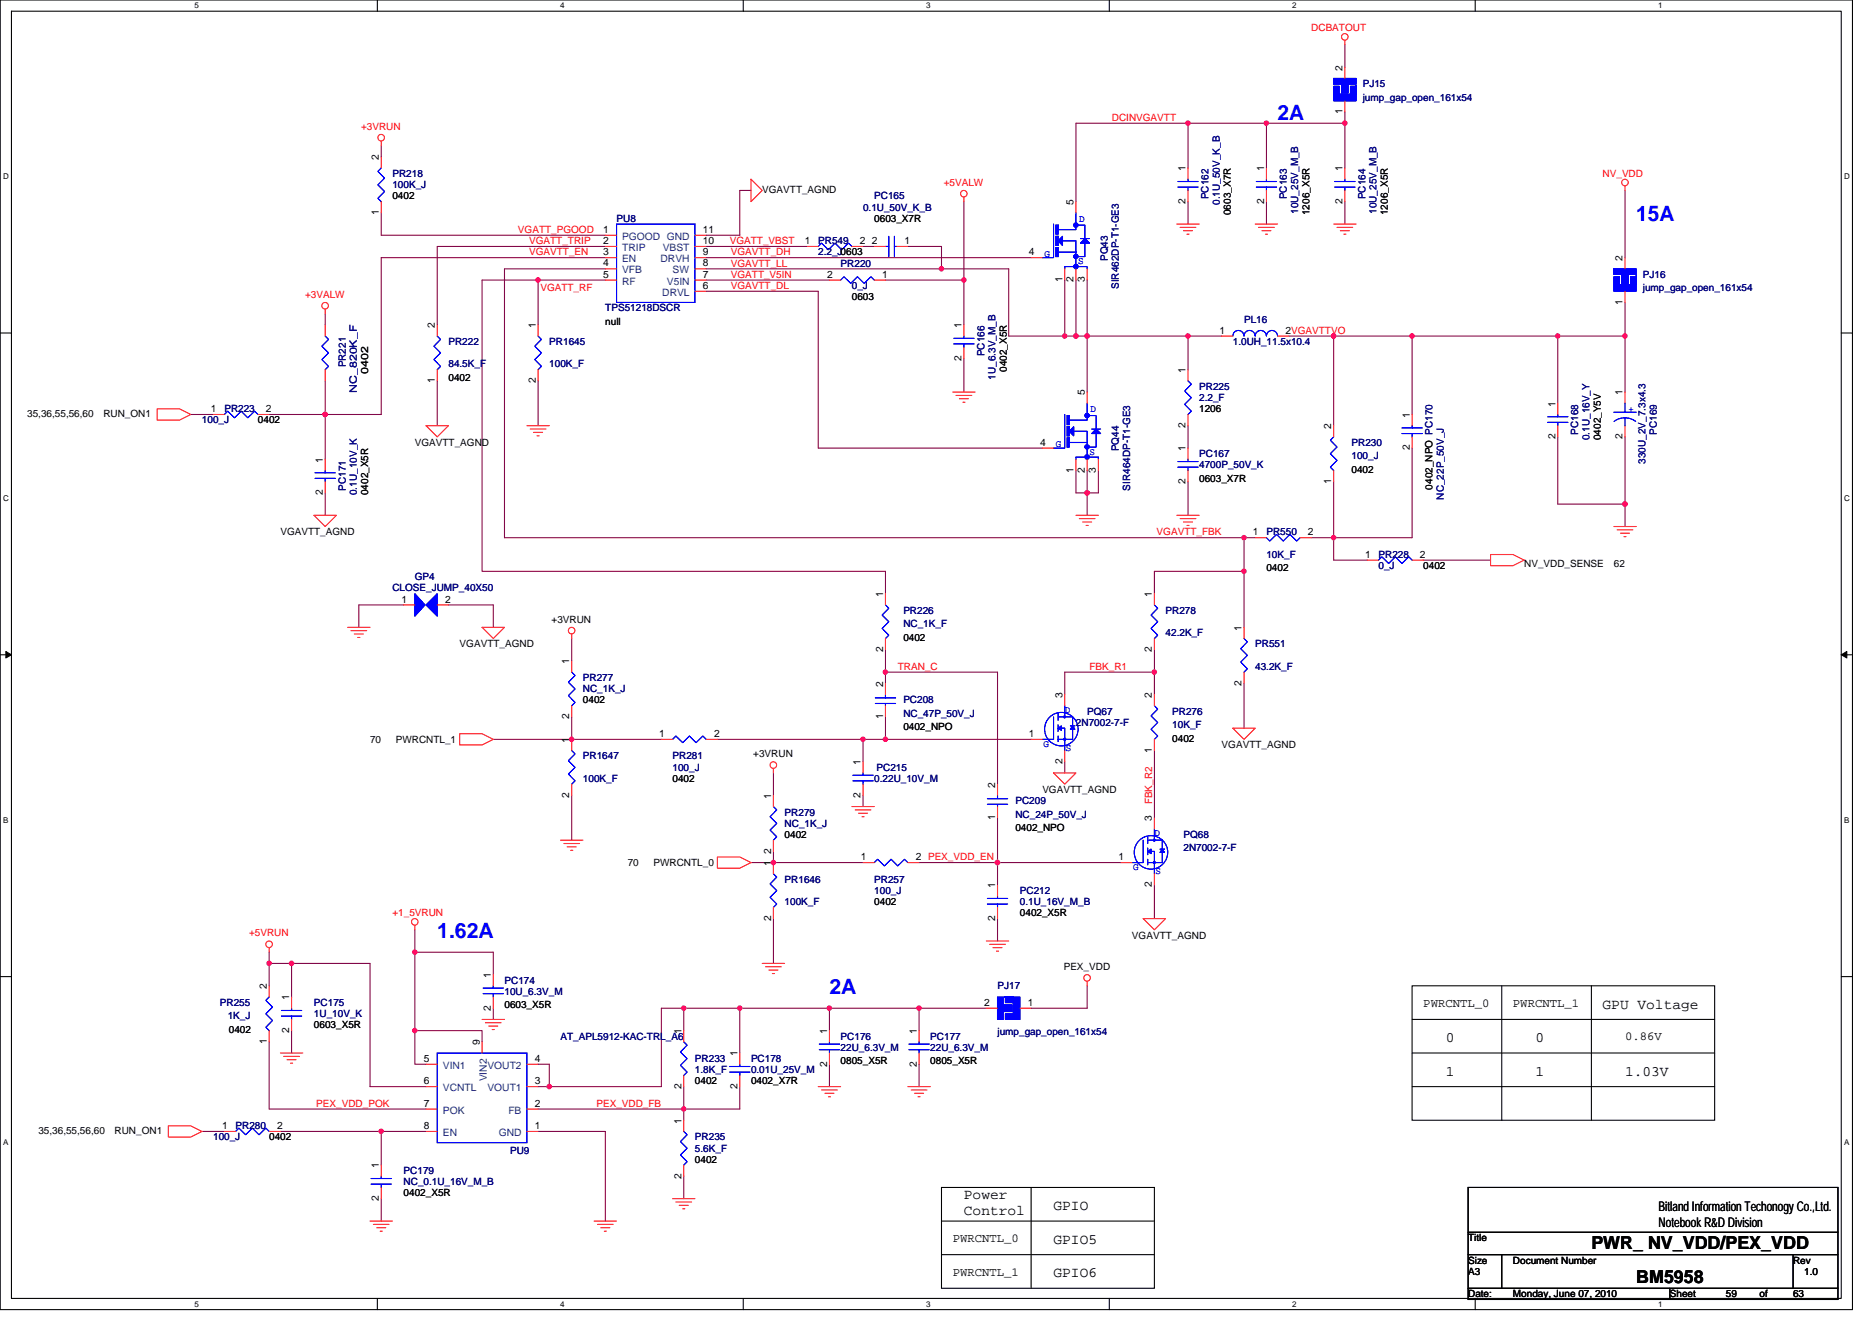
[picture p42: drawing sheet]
<svg xmlns="http://www.w3.org/2000/svg" width="297mm" height="210mm" viewBox="0 0 297 210" stroke-linecap="round" stroke-linejoin="round" font-family="sans-serif">
<defs><g id="words">
<g font-size="3.4" fill="#00f">
<text x="202.7" y="19.1">2A</text>
<text x="259.6" y="35.1">15A</text>
<text x="69.4" y="148.9">1.62A</text>
<text x="131.6" y="157.8">2A</text>
</g>
<g font-size="2.8">
<text x="252.5" y="198.2">PWR_ NV_VDD/PEX_VDD</text>
<text x="259.6" y="203.6">BM5958</text>
</g>
<g font-size="2.3">
<text x="254.3" y="160.1">GPU Voltage</text>
<text x="229.4" y="165.4">0</text>
<text x="243.6" y="165.4">0</text>
<text x="229.4" y="170.8">1</text>
<text x="243.6" y="170.8">1</text>
<text x="257.8" y="170.8">1.03V</text>
<text x="152.9" y="190.3">Power</text>
<text x="152.9" y="192.8">Control</text>
<text x="167.2" y="197.4">GPIO5</text>
<text x="167.2" y="192.1">GPIO</text>
<text x="167.2" y="202.8">GPIO6</text>
</g>
<g font-size="2.1">
<text x="263.2" y="192.2">Bitland Information Techonogy Co.,Ltd.</text>
<text x="263.2" y="194.7">Notebook R&amp;D Division</text>
</g>
<g font-size="1.9">
<text x="225.8" y="159.8">PWRCNTL_0</text>
<text x="240.1" y="159.8">PWRCNTL_1</text>
<text x="257.8" y="165.1">0.86V</text>
<text x="151.2" y="197.1">PWRCNTL_0</text>
<text x="151.2" y="202.5">PWRCNTL_1</text>
</g>
<g font-size="1.6" fill="#f00">
<text x="208.1" y="5">DCBATOUT</text>
<text x="57.3" y="20.6">+3VRUN</text>
<text x="176.4" y="19.2">DCINVGAVTT</text>
<text x="149.8" y="29.5">+5VALW</text>
<text x="254.3" y="28.1">NV_VDD</text>
<text x="82.2" y="37">VGATT_PGOOD</text>
<text x="84" y="40.5">VGAVTT_EN</text>
<text x="84" y="38.8">VGATT_TRIP</text>
<text x="115.8" y="38.8">VGATT_VBST</text>
<text x="116" y="40.5">VGAVTT_DH</text>
<text x="48.4" y="47.3">+3VALW</text>
<text x="85.7" y="46.2">VGATT_RF</text>
<text x="116" y="45.9">VGAVTT_DL</text>
<text x="116" y="42.3">VGAVTT_LL</text>
<text x="116" y="44.1">VGATT_V5IN</text>
<text x="183.5" y="85">VGAVTT_FBK</text>
<text x="142.5" y="106.3">TRAN_C</text>
<text x="172.9" y="106.3">FBK_R1</text>
<text x="182.8" y="127.7" transform="rotate(-90 182.8 127.7)">FBK_R2</text>
<text x="39.5" y="148.6">+5VRUN</text>
<text x="62.3" y="145.4">+1_5VRUN</text>
<text x="50.2" y="175.7">PEX_VDD_POK</text>
<text x="94.6" y="175.7">PEX_VDD_FB</text>
</g>
<g font-size="1.6">
<text x="213" y="11.2" transform="rotate(-90 213 11.2)">2</text>
<text x="213" y="18.2" transform="rotate(-90 213 18.2)">1</text>
<text x="60.1" y="25.4" transform="rotate(-90 60.1 25.4)">2</text>
<text x="188.1" y="27.2" transform="rotate(-90 188.1 27.2)">1</text>
<text x="200.6" y="27.2" transform="rotate(-90 200.6 27.2)">1</text>
<text x="213" y="27.2" transform="rotate(-90 213 27.2)">1</text>
<text x="60.1" y="34.2" transform="rotate(-90 60.1 34.2)">1</text>
<text x="62.3" y="31.6">0402</text>
<text x="120.9" y="30.6">VGAVTT_AGND</text>
<text x="138.7" y="35.2">0603_X7R</text>
<text x="170.3" y="32.5" transform="rotate(-90 170.3 32.5)">5</text>
<text x="188.1" y="32.4" transform="rotate(-90 188.1 32.4)">2</text>
<text x="195.3" y="34.1" transform="rotate(-90 195.3 34.1)">0603_X7R</text>
<text x="200.6" y="32.4" transform="rotate(-90 200.6 32.4)">2</text>
<text x="207.8" y="34.1" transform="rotate(-90 207.8 34.1)">1206_X5R</text>
<text x="213" y="32.4" transform="rotate(-90 213 32.4)">2</text>
<text x="220.2" y="34.1" transform="rotate(-90 220.2 34.1)">1206_X5R</text>
<text x="95.7" y="37">1</text>
<text x="95.7" y="38.7">2</text>
<text x="95.7" y="40.5">3</text>
<text x="111.5" y="40.5">9</text>
<text x="111.5" y="37">11</text>
<text x="111.5" y="38.7">10</text>
<text x="127.7" y="38.7">1</text>
<text x="136.4" y="38.7">2</text>
<text x="138.4" y="38.7">2</text>
<text x="143.5" y="38.7">1</text>
<text x="163.3" y="40.5">4</text>
<text x="257.5" y="41.4" transform="rotate(-90 257.5 41.4)">2</text>
<text x="95.7" y="42.3">4</text>
<text x="95.7" y="44.1">5</text>
<text x="111.5" y="44.1">7</text>
<text x="111.5" y="42.3">8</text>
<text x="111.5" y="45.8">6</text>
<text x="131.3" y="44.1">2</text>
<text x="135.2" y="47.6">0603</text>
<text x="140" y="44.1">1</text>
<text x="168.6" y="44.8" transform="rotate(-90 168.6 44.8)">1</text>
<text x="170.3" y="44.8" transform="rotate(-90 170.3 44.8)">2</text>
<text x="172.1" y="44.8" transform="rotate(-90 172.1 44.8)">3</text>
<text x="69" y="52.1" transform="rotate(-90 69 52.1)">2</text>
<text x="85" y="52.1" transform="rotate(-90 85 52.1)">1</text>
<text x="96.1" y="51.6">null</text>
<text x="152.6" y="52.1" transform="rotate(-90 152.6 52.1)">1</text>
<text x="193.5" y="53">1</text>
<text x="204" y="53">2VGAVTTVO</text>
<text x="257.5" y="48.4" transform="rotate(-90 257.5 48.4)">1</text>
<text x="58.4" y="59.4" transform="rotate(-90 58.4 59.4)">0402</text>
<text x="152.6" y="57.3" transform="rotate(-90 152.6 57.3)">2</text>
<text x="159.8" y="59" transform="rotate(-90 159.8 59)">0402_X5R</text>
<text x="188.1" y="59.2" transform="rotate(-90 188.1 59.2)">1</text>
<text x="33.5" y="65.4">1</text>
<text x="42.2" y="65.4">2</text>
<text x="69" y="60.8" transform="rotate(-90 69 60.8)">1</text>
<text x="71.2" y="60.5">0402</text>
<text x="85" y="60.8" transform="rotate(-90 85 60.8)">2</text>
<text x="172.1" y="62.8" transform="rotate(-90 172.1 62.8)">5</text>
<text x="190.3" y="65.4">1206</text>
<text x="246.8" y="64.5" transform="rotate(-90 246.8 64.5)">1</text>
<text x="257.5" y="62.8" transform="rotate(-90 257.5 62.8)">1</text>
<text x="4.3" y="66.1">35,36,55,56,60</text>
<text x="16.4" y="66.1">RUN_ON1</text>
<text x="40.9" y="67.2">0402</text>
<text x="65.8" y="70.8">VGAVTT_AGND</text>
<text x="165" y="70.7">4</text>
<text x="188.1" y="71.6" transform="rotate(-90 188.1 71.6)">1</text>
<text x="188.1" y="67.9" transform="rotate(-90 188.1 67.9)">2</text>
<text x="211.2" y="68.1" transform="rotate(-90 211.2 68.1)">2</text>
<text x="223.7" y="71.5" transform="rotate(-90 223.7 71.5)">2</text>
<text x="223.7" y="66.3" transform="rotate(-90 223.7 66.3)">1</text>
<text x="246.8" y="69.7" transform="rotate(-90 246.8 69.7)">2</text>
<text x="254" y="69.9" transform="rotate(-90 254 69.9)">0402_Y5V</text>
<text x="257.5" y="69.7" transform="rotate(-90 257.5 69.7)">2</text>
<text x="51.2" y="73.4" transform="rotate(-90 51.2 73.4)">1</text>
<text x="170.3" y="75.1" transform="rotate(-90 170.3 75.1)">1</text>
<text x="172.1" y="75.1" transform="rotate(-90 172.1 75.1)">2</text>
<text x="173.9" y="75.1" transform="rotate(-90 173.9 75.1)">3</text>
<text x="188.1" y="76.8" transform="rotate(-90 188.1 76.8)">2</text>
<text x="190.3" y="76.5">0603_X7R</text>
<text x="211.2" y="76.8" transform="rotate(-90 211.2 76.8)">1</text>
<text x="214.5" y="75">0402</text>
<text x="227.3" y="77.7" transform="rotate(-90 227.3 77.7)">0402_NPO PC170</text>
<text x="51.2" y="78.6" transform="rotate(-90 51.2 78.6)">2</text>
<text x="58.4" y="78.6" transform="rotate(-90 58.4 78.6)">0402_X5R</text>
<text x="44.5" y="85">VGAVTT_AGND</text>
<text x="198.8" y="85">1</text>
<text x="207.5" y="85">2</text>
<text x="216.6" y="88.5">1</text>
<text x="225.3" y="88.5">2</text>
<text x="241.8" y="90">NV_VDD_SENSE</text>
<text x="256.1" y="90">62</text>
<text x="63.7" y="95.6">1</text>
<text x="70.6" y="95.6">2</text>
<text x="140.1" y="94.8" transform="rotate(-90 140.1 94.8)">1</text>
<text x="182.8" y="94.8" transform="rotate(-90 182.8 94.8)">1</text>
<text x="201" y="90.7">0402</text>
<text x="225.8" y="90.3">0402</text>
<text x="87.5" y="98.8">+3VRUN</text>
<text x="143.3" y="101.7">0402</text>
<text x="197" y="100.1" transform="rotate(-90 197 100.1)">1</text>
<text x="72.9" y="102.8">VGAVTT_AGND</text>
<text x="90.3" y="105.4" transform="rotate(-90 90.3 105.4)">1</text>
<text x="140.1" y="103.5" transform="rotate(-90 140.1 103.5)">2</text>
<text x="182.8" y="103.5" transform="rotate(-90 182.8 103.5)">2</text>
<text x="92.5" y="111.7">0402</text>
<text x="140.1" y="109" transform="rotate(-90 140.1 109)">2</text>
<text x="168.6" y="110.8" transform="rotate(-90 168.6 110.8)">3</text>
<text x="182.8" y="110.8" transform="rotate(-90 182.8 110.8)">2</text>
<text x="197" y="108.8" transform="rotate(-90 197 108.8)">2</text>
<text x="58.7" y="117.9">70</text>
<text x="62.8" y="117.9">PWRCNTL_1</text>
<text x="90.3" y="117.9" transform="rotate(-90 90.3 117.9)">1</text>
<text x="90.3" y="114.2" transform="rotate(-90 90.3 114.2)">2</text>
<text x="104.6" y="117">1</text>
<text x="113.3" y="117">2</text>
<text x="140.1" y="114.2" transform="rotate(-90 140.1 114.2)">1</text>
<text x="143.3" y="115.9">0402_NPO</text>
<text x="163.3" y="117">1</text>
<text x="182.8" y="119.5" transform="rotate(-90 182.8 119.5)">1</text>
<text x="186" y="117.7">0402</text>
<text x="193.8" y="118.8">VGAVTT_AGND</text>
<text x="106.7" y="124.1">0402</text>
<text x="119.5" y="120.2">+3VRUN</text>
<text x="136.6" y="121.4" transform="rotate(-90 136.6 121.4)">1</text>
<text x="157.9" y="125" transform="rotate(-90 157.9 125)">2</text>
<text x="165.4" y="125.9">VGAVTT_AGND</text>
<text x="168.6" y="121.3" transform="rotate(-90 168.6 121.3)">2</text>
<text x="90.3" y="126.6" transform="rotate(-90 90.3 126.6)">2</text>
<text x="122.3" y="126.8" transform="rotate(-90 122.3 126.8)">1</text>
<text x="136.6" y="126.6" transform="rotate(-90 136.6 126.6)">2</text>
<text x="157.9" y="130.2" transform="rotate(-90 157.9 130.2)">1</text>
<text x="161.1" y="131.9">0402_NPO</text>
<text x="182.8" y="130.3" transform="rotate(-90 182.8 130.3)">3</text>
<text x="99.6" y="137.4">70</text>
<text x="103.7" y="137.4">PWRCNTL_0</text>
<text x="122.3" y="137.4" transform="rotate(-90 122.3 137.4)">1</text>
<text x="122.3" y="135.5" transform="rotate(-90 122.3 135.5)">2</text>
<text x="124.5" y="133">0402</text>
<text x="136.6" y="136.5">1</text>
<text x="145.3" y="136.5">2 PEX_VDD_EN</text>
<text x="177.5" y="136.5">1</text>
<text x="138.7" y="143.7">0402</text>
<text x="157.9" y="141" transform="rotate(-90 157.9 141)">1</text>
<text x="182.8" y="140.8" transform="rotate(-90 182.8 140.8)">2</text>
<text x="122.3" y="146.2" transform="rotate(-90 122.3 146.2)">2</text>
<text x="157.9" y="146.2" transform="rotate(-90 157.9 146.2)">2</text>
<text x="161.8" y="145.4">0402_X5R</text>
<text x="179.6" y="149">VGAVTT_AGND</text>
<text x="77.9" y="155.2" transform="rotate(-90 77.9 155.2)">1</text>
<text x="168.8" y="154">PEX_VDD</text>
<text x="42.3" y="157" transform="rotate(-90 42.3 157)">2</text>
<text x="45.9" y="158.8" transform="rotate(-90 45.9 158.8)">1</text>
<text x="77.9" y="160.4" transform="rotate(-90 77.9 160.4)">2</text>
<text x="80" y="160">0603_X5R</text>
<text x="156.1" y="159.6">2</text>
<text x="163.1" y="159.6">1</text>
<text x="36.3" y="163.9">0402</text>
<text x="42.3" y="165.7" transform="rotate(-90 42.3 165.7)">1</text>
<text x="45.9" y="164" transform="rotate(-90 45.9 164)">2</text>
<text x="49.8" y="163.2">0603_X5R</text>
<text x="76.1" y="165.9" transform="rotate(-90 76.1 165.9)">9</text>
<text x="108.1" y="164.1" transform="rotate(-90 108.1 164.1)">1</text>
<text x="117" y="167.7" transform="rotate(-90 117 167.7)">1</text>
<text x="131.2" y="164.1" transform="rotate(-90 131.2 164.1)">1</text>
<text x="145.5" y="164.1" transform="rotate(-90 145.5 164.1)">1</text>
<text x="67.2" y="168.5">5</text>
<text x="67.2" y="172.1">6</text>
<text x="84.9" y="172.1">3</text>
<text x="84.9" y="168.5">4</text>
<text x="108.1" y="172.8" transform="rotate(-90 108.1 172.8)">2</text>
<text x="110.3" y="172.1">0402</text>
<text x="117" y="172.8" transform="rotate(-90 117 172.8)">2</text>
<text x="119.2" y="172.1">0402_X7R</text>
<text x="131.2" y="169.3" transform="rotate(-90 131.2 169.3)">2</text>
<text x="133.4" y="168.9">0805_X5R</text>
<text x="145.5" y="169.3" transform="rotate(-90 145.5 169.3)">2</text>
<text x="147.6" y="168.9">0805_X5R</text>
<text x="6.1" y="179.9">35,36,55,56,60</text>
<text x="18.2" y="179.9">RUN_ON1</text>
<text x="35.2" y="179.2">1</text>
<text x="44" y="179.2">2</text>
<text x="67.2" y="175.6">7</text>
<text x="67.2" y="179.2">8</text>
<text x="84.9" y="179.2">1</text>
<text x="84.9" y="175.6">2</text>
<text x="108.1" y="178.3" transform="rotate(-90 108.1 178.3)">1</text>
<text x="42.7" y="181">0402</text>
<text x="60.1" y="185.4" transform="rotate(-90 60.1 185.4)">1</text>
<text x="110.3" y="184.6">0402</text>
<text x="60.1" y="190.6" transform="rotate(-90 60.1 190.6)">2</text>
<text x="64" y="189.9">0402_X5R</text>
<text x="108.1" y="187.1" transform="rotate(-90 108.1 187.1)">2</text>
<text x="233" y="197">Title</text>
<text x="233" y="202.3">A3</text>
<text x="233" y="200.6">Size</text>
<text x="240.1" y="200.6">Document Number</text>
<text x="284.5" y="200.6">Rev</text>
<text x="286.3" y="202.3">1.0</text>
<text x="233" y="205.9">Date:</text>
<text x="240.1" y="205.9">Monday, June 07, 2010</text>
<text x="265" y="205.9">Sheet</text>
<text x="273.9" y="205.9">59</text>
<text x="279.2" y="205.9">of</text>
<text x="284.5" y="205.9">63</text>
</g>
<g font-size="1.6" fill="#000080">
<text x="216.2" y="13.9">PJ15</text>
<text x="216.2" y="16">jump_gap_open_161x54</text>
<text x="62.3" y="28.1">PR218</text>
<text x="62.3" y="29.9">100K_J</text>
<text x="97.8" y="35.2">PU8</text>
<text x="136.9" y="33.4">0.1U_50V_K_B</text>
<text x="138.7" y="31.6">PC165</text>
<text x="191.8" y="31.6" transform="rotate(-90 191.8 31.6)">PC162</text>
<text x="193.5" y="32.5" transform="rotate(-90 193.5 32.5)">0.1U_50V_K_B</text>
<text x="204.2" y="31.6" transform="rotate(-90 204.2 31.6)">PC163</text>
<text x="206" y="34" transform="rotate(-90 206 34)">10U_25V_M_B</text>
<text x="216.7" y="31.6" transform="rotate(-90 216.7 31.6)">PC164</text>
<text x="218.4" y="34" transform="rotate(-90 218.4 34)">10U_25V_M_B</text>
<text x="129.8" y="38.8">PR549</text>
<text x="129.8" y="40.5">2.2_J0603</text>
<text x="175.8" y="41.4" transform="rotate(-90 175.8 41.4)">PQ43</text>
<text x="133.4" y="42.3">PR220</text>
<text x="135.2" y="45.9">0_J</text>
<text x="177.5" y="45.9" transform="rotate(-90 177.5 45.9)">SIR462DP-T1-GE3</text>
<text x="260.7" y="44.1">PJ16</text>
<text x="260.7" y="46.2">jump_gap_open_161x54</text>
<text x="96.1" y="49.4">TPS51218DSCR</text>
<text x="197.4" y="51.2">PL16</text>
<text x="54.9" y="58.3" transform="rotate(-90 54.9 58.3)">PR221</text>
<text x="71.2" y="54.8">PR222</text>
<text x="71.2" y="58.3">84.5K_F</text>
<text x="87.2" y="54.8">PR1645</text>
<text x="87.2" y="58.3">100K_F</text>
<text x="156.2" y="56.5" transform="rotate(-90 156.2 56.5)">PC166</text>
<text x="195.6" y="54.8">1.0UH_11.5x10.4</text>
<text x="35.6" y="65.4">PR223</text>
<text x="56.6" y="62.4" transform="rotate(-90 56.6 62.4)">NC_820K_F</text>
<text x="158" y="60.3" transform="rotate(-90 158 60.3)">1U_6.3V_M_B</text>
<text x="190.3" y="61.9">PR225</text>
<text x="190.3" y="63.6">2.2_F</text>
<text x="32" y="67.2">100_J</text>
<text x="177.5" y="71.6" transform="rotate(-90 177.5 71.6)">PQ44</text>
<text x="214.5" y="70.8">PR230</text>
<text x="250.4" y="69" transform="rotate(-90 250.4 69)">PC168</text>
<text x="252.2" y="69.9" transform="rotate(-90 252.2 69.9)">0.1U_16V_Y</text>
<text x="262.9" y="69" transform="rotate(-90 262.9 69)">PC169</text>
<text x="54.9" y="77.9" transform="rotate(-90 54.9 77.9)">PC171</text>
<text x="179.3" y="77.9" transform="rotate(-90 179.3 77.9)">SIR464DP-T1-GE3</text>
<text x="190.3" y="72.5">PC167</text>
<text x="190.3" y="74.3">4700P_50V_K</text>
<text x="214.5" y="72.9">100_J</text>
<text x="261.1" y="73.6" transform="rotate(-90 261.1 73.6)">330U_2V_7.3x4.3</text>
<text x="56.6" y="78.6" transform="rotate(-90 56.6 78.6)">0.1U_10V_K</text>
<text x="229.1" y="79.3" transform="rotate(-90 229.1 79.3)">NC_22P_50V_J</text>
<text x="201" y="85">PR550</text>
<text x="201" y="88.5">10K_F</text>
<text x="218.7" y="88.5">PR228</text>
<text x="62.3" y="93.9">CLOSE_JUMP_40X50</text>
<text x="65.8" y="92.1">GP4</text>
<text x="218.7" y="90.3">0_J</text>
<text x="143.3" y="97.4">PR226</text>
<text x="143.3" y="99.6">NC_1K_F</text>
<text x="185" y="97.4">PR278</text>
<text x="185" y="101">42.2K_F</text>
<text x="199.2" y="102.8">PR551</text>
<text x="199.2" y="106.3">43.2K_F</text>
<text x="92.5" y="108.1">PR277</text>
<text x="92.5" y="109.9">NC_1K_J</text>
<text x="143.3" y="111.7">PC208</text>
<text x="143.3" y="113.8">NC_47P_50V_J</text>
<text x="172.5" y="113.4">PQ67</text>
<text x="186" y="113.4">PR276</text>
<text x="170.7" y="115.2">2N7002-7-F</text>
<text x="186" y="115.6">10K_F</text>
<text x="92.5" y="120.5">PR1647</text>
<text x="92.5" y="124.1">100K_F</text>
<text x="106.7" y="120.5">PR281</text>
<text x="106.7" y="122.3">100_J</text>
<text x="138.7" y="124.1">0.22U_10V_M</text>
<text x="139.1" y="122.3">PC215</text>
<text x="124.5" y="129.4">PR279</text>
<text x="124.5" y="131.2">NC_1K_J</text>
<text x="161.1" y="127.7">PC209</text>
<text x="161.1" y="129.8">NC_24P_50V_J</text>
<text x="187.8" y="133">PQ68</text>
<text x="187.8" y="135.1">2N7002-7-F</text>
<text x="124.5" y="140.1">PR1646</text>
<text x="124.5" y="143.7">100K_F</text>
<text x="138.7" y="140.1">PR257</text>
<text x="138.7" y="141.9">100_J</text>
<text x="161.8" y="141.9">PC212</text>
<text x="161.8" y="143.7">0.1U_16V_M_B</text>
<text x="34.9" y="159.7">PR255</text>
<text x="36.1" y="161.8">1K_J</text>
<text x="49.8" y="159.7">PC175</text>
<text x="49.8" y="161.4">1U_10V_K</text>
<text x="80" y="156.1">PC174</text>
<text x="80" y="157.9">10U_6.3V_M</text>
<text x="158.3" y="157">PJ17</text>
<text x="88.9" y="165">AT_APL5912-KAC-TRL_A6</text>
<text x="133.4" y="165">PC176</text>
<text x="133.4" y="166.8">22U_6.3V_M</text>
<text x="147.6" y="165">PC177</text>
<text x="147.6" y="166.8">22U_6.3V_M</text>
<text x="158.3" y="164.3">jump_gap_open_161x54</text>
<text x="110.3" y="168.6">PR233</text>
<text x="110.3" y="170.3">1.8K_F</text>
<text x="119.2" y="168.6">PC178</text>
<text x="119.2" y="170.3">0.01U_25V_M</text>
<text x="37.4" y="179.2">PR280</text>
<text x="33.8" y="181">100_J</text>
<text x="80.9" y="183.1">PU9</text>
<text x="110.3" y="181">PR235</text>
<text x="110.3" y="182.8">5.6K_F</text>
<text x="64" y="186.3">PC179</text>
<text x="64" y="188.1">NC_0.1U_16V_M_B</text>
</g>
<g font-size="1.6" fill="#00f">
<text x="171.3" y="35.2">D</text>
<text x="165.8" y="40.7">G</text>
<text x="171.1" y="42">S</text>
<text x="173" y="65.4">D</text>
<text x="258.4" y="65.4">+</text>
<text x="167.5" y="71">G</text>
<text x="172.9" y="72.2">S</text>
<text x="168.9" y="113.1">D</text>
<text x="165.6" y="118.6">G</text>
<text x="169.1" y="119.1">S</text>
<text x="183.2" y="132.7">D</text>
<text x="179.8" y="138.2">G</text>
<text x="183.3" y="138.7">S</text>
</g>
<g font-size="1.6" fill="#004080">
<text x="98.7" y="38.1">PGOOD GND</text>
<text x="98.7" y="39.8">TRIP</text>
<text x="98.7" y="41.6">EN</text>
<text x="104.8" y="41.6">DRVH</text>
<text x="105.2" y="39.8">VBST</text>
<text x="98.7" y="43.4">VFB</text>
<text x="98.7" y="45.2">RF</text>
<text x="105.1" y="46.9">DRVL</text>
<text x="105.8" y="45.2">V5IN</text>
<text x="106.7" y="43.4">SW</text>
<text x="70.3" y="169.6">VIN1</text>
<text x="70.3" y="173.2">VCNTL</text>
<text x="77.2" y="171.6" transform="rotate(-90 77.2 171.6)">VIN2</text>
<text x="77.3" y="173.2">VOUT1</text>
<text x="77.3" y="169.6">VOUT2</text>
<text x="70.3" y="176.7">POK</text>
<text x="80.7" y="176.7">FB</text>
<text x="70.3" y="180.3">EN</text>
<text x="79.1" y="180.3">GND</text>
</g>
<g font-size="1.3">
<text x="30.8" y="1.3">5</text>
<text x="88.9" y="1.3">4</text>
<text x="147" y="1.3">3</text>
<text x="205" y="1.3">2</text>
<text x="263.1" y="1.3">1</text>
<text x=".5" y="28.4">D</text>
<text x="292.6" y="28.4">D</text>
<text x=".5" y="79.5">C</text>
<text x="292.6" y="79.5">C</text>
<text x=".5" y="130.6">B</text>
<text x="292.6" y="130.6">B</text>
<text x=".5" y="181.7">A</text>
<text x="292.6" y="181.7">A</text>
<text x="30.8" y="207.4">5</text>
<text x="88.9" y="207.4">4</text>
<text x="147" y="207.4">3</text>
<text x="205" y="207.4">2</text>
<text x="263.1" y="207.4">1</text>
</g>
</g></defs>
<path d="M0 0h293.9v207.9h-293.9zM1.8 1.8h290.4v204.3h-290.4z" fill="none" stroke="#000" stroke-width=".17"/>
<g fill="#fff">
<path d="M30.8 .2h.7v1.4h-.7z"/>
<path d="M30.8 206.3h.7v1.4h-.7z"/>
</g>
<path d="M59.9 0v1.8M59.9 206.1v1.8" fill="none" stroke="#000" stroke-width=".17"/>
<g fill="#fff">
<path d="M88.9 .2h.7v1.4h-.7z"/>
<path d="M88.9 206.3h.7v1.4h-.7z"/>
</g>
<path d="M117.9 0v1.8M117.9 206.1v1.8" fill="none" stroke="#000" stroke-width=".17"/>
<g fill="#fff">
<path d="M147 .2h.7v1.4h-.7z"/>
<path d="M147 206.3h.7v1.4h-.7z"/>
</g>
<path d="M176 0v1.8M176 206.1v1.8" fill="none" stroke="#000" stroke-width=".17"/>
<g fill="#fff">
<path d="M205 .2h.7v1.4h-.7z"/>
<path d="M205 206.3h.7v1.4h-.7z"/>
</g>
<path d="M234.1 0v1.8M234.1 206.1v1.8" fill="none" stroke="#000" stroke-width=".17"/>
<g fill="#fff">
<path d="M263.1 .2h.7v1.4h-.7z"/>
<path d="M263.1 206.3h.7v1.4h-.7z"/>
<path d="M.5 27.3h.9v1.4h-.9z"/>
<path d="M292.6 27.3h.9v1.4h-.9z"/>
<path d="M.5 78.4h.9v1.4h-.9z"/>
<path d="M292.6 78.4h.9v1.4h-.9z"/>
</g>
<path d="M0 52.9h1.8M292.2 52.9h1.7" fill="none" stroke="#000" stroke-width=".17"/>
<g fill="#fff">
<path d="M.5 129.5h.8v1.4h-.8z"/>
<path d="M292.6 129.5h.9v1.4h-.9z"/>
</g>
<path d="M0 103.9h1.8M292.2 103.9h1.7" fill="none" stroke="#000" stroke-width=".17"/>
<path d="M.9 103.4l.9 .5-.9 .5zM292.2 103.9l.8-.5v1z" fill="#000" stroke="#000" stroke-width=".16"/>
<g fill="#fff">
<path d="M.5 180.5h.8v1.4h-.8z"/>
<path d="M292.6 180.5h.9v1.4h-.9z"/>
</g>
<g fill="none" stroke="#000" stroke-width=".17">
<path d="M0 155h1.8M224.1 156.5h48v21.3h-48zM238.3 156.5v21.3M252.5 156.5v21.3M292.2 155h1.7M224.1 172.5h48M224.1 167.1h48M224.1 161.8h48M149.4 188.5h33.8v16h-33.8zM149.4 193.8h33.8M149.4 199.1h33.8M163.6 188.5v16"/>
<path d="M233 188.5h58.6v17.7h-58.6zM233 195.6h58.6M233 199.1h58.6M238.3 199.1v5.4M284.5 199.1v5.4M233 204.5h58.6M265 204.5v1.7"/>
</g>
<g fill="none" stroke="#800040" stroke-width=".17">
<path d="M188.5 19.6h12.5M188.5 19.6h-17.8v12.4M188.5 19.6v7.1M201 19.6v7.1M201 19.6h12.4M213.4 7.1v3.6M213.4 19.6v7.1M213.4 17.8v1.8M60.5 33.8v3.5h35.6M60.5 23.1v1.8M96.1 39.1h-26.7v12.5M112.1 39.1h16"/>
<path d="M119.2 30.2h-1.8v7.1h-5.3M136.9 39.1h1.8M144.1 39.1h5.3v3.6M152.9 32v12.4M188.5 32v3.6M201 32v3.6M213.4 32v3.6M257.8 30.2v10.7M51.6 49.8v1.8M85.4 44.5v7.1M85.4 44.5h-8.9v46.2h64v3.5M85.4 44.4h10.7"/>
<path d="M96.1 40.9h-35.6v24.9h-8.9M96.1 42.7h-16.1v42.6h117.4M112.1 42.7h37.3M112.1 44.4h19.5M112.1 46.2h17.7v24.9h35.6M112.1 40.9h51.5M140.5 44.4h12.4M149.4 42.7h10.7v10.6h8.8M152.9 56.9v5.3M152.9 44.5v7.1M168.9 53.3h1.8M168.9 44.4v8.9"/>
<path d="M170.7 44.5v8.8M170.7 53.3h1.8M172.5 44.4v8.9M172.5 53.3h16v5.4M172.5 53.3v8.9M188.5 53.3h5.3M204.5 53.3h7.1v14.3M211.6 53.3h12.5v12.5M224.1 53.3h23.1M247.2 53.3v10.7M247.2 53.3h10.6M257.8 53.3v8.9"/>
<path d="M257.8 48v5.3M30.3 65.8h3.5M42.7 65.8h8.9M51.6 78.2v3.6M51.6 65.8v7.1M51.6 60.5v5.3M69.4 60.5v7.1M85.4 60.5v7.1M170.7 74.7v3.5h1.8M172.5 78.2v3.6M172.5 74.7v3.5M174.3 74.7v3.5h-1.8"/>
<path d="M188.5 67.6v3.5M188.5 76.5v5.3M211.6 76.5v8.8M224.1 71.1v14.2h-12.5M247.2 69.3v10.7h10.6M257.8 69.3v10.7M64 96h-7.1v3.6M71.2 96h7.1v3.6M197.4 85.3h1.8M197.4 90.7v8.9M197.4 90.7h-14.2v3.5M197.4 85.3v5.4"/>
<path d="M208.1 85.3h3.5M211.6 85.3v3.6h5.4M225.8 88.9h10.7M257.8 80v3.6M78.3 117.3h12.4M90.7 101.3v3.6M90.7 113.8v3.5M90.7 117.3h14.2M113.8 117.3h23.1M136.9 117.3h3.6M136.9 117.3v3.6M140.5 117.3h23.1"/>
<path d="M140.5 113.8v3.5M140.5 103.1v3.6M140.5 106.7h17.8v17.8M140.5 106.7v1.8M183.2 106.7v3.5M183.2 106.7h-14.3v3.5M183.2 103.1v3.6M183.2 119.1v10.7M197.4 108.5v7.1M90.7 126.2v7.2M119.2 136.9h3.5M122.7 122.7v3.5"/>
<path d="M122.7 135.1v1.8M122.7 136.9h14.2M136.9 126.2v1.8M145.8 136.9h12.5M158.3 136.9h19.5M158.3 129.8v7.1M158.3 136.9v3.6M168.9 120.9v1.8M42.7 151.1v1.8M46.3 152.9v5.3M46.3 152.9h-3.6v3.6M46.3 152.9h12.4v19.6h8.9"/>
<path d="M65.8 151.1h12.5v3.6M65.8 147.6v3.5M65.8 151.1v12.5M122.7 145.8v7.1M158.3 145.8v3.6M172.5 156.5v3.5h-8.9M183.2 140.5v5.3M32 179.6h3.6M42.7 165.4v10.6h24.9M44.5 179.6h16M46.3 163.6v3.5M60.5 179.6v5.3"/>
<path d="M60.5 179.6h7.1M65.8 163.6v5.3h1.8M65.8 163.6h10.7v1.8M78.3 160v1.8M85.4 172.5h1.8M85.4 179.6h10.7v14.2M85.4 176h23.1M85.4 168.9h1.8v3.6M108.5 160h8.9M108.5 160h-3.6v12.5h-17.7M108.5 172.5v3.5M108.5 176v1.8"/>
<path d="M108.5 160v3.6M117.4 160h14.2M117.4 172.5v3.5h-8.9M117.4 160v7.1M131.6 160v3.6M131.6 168.9v3.6M131.6 160h14.2M145.8 160v3.6M145.8 168.9v3.6M145.8 160h10.7M60.5 190.2v3.6M108.5 186.7v3.5"/>
</g>
<g fill="#f0f" stroke="#f0f" stroke-width=".17">
<circle cx="172.5" cy="78.2" r=".35"/>
<circle cx="188.5" cy="53.3" r=".35"/>
<circle cx="247.2" cy="53.3" r=".35"/>
<circle cx="188.5" cy="19.5" r=".35"/>
<circle cx="51.6" cy="65.8" r=".35"/>
<circle cx="211.6" cy="53.3" r=".35"/>
<circle cx="172.5" cy="53.3" r=".35"/>
<circle cx="170.7" cy="53.3" r=".35"/>
<circle cx="168.9" cy="53.3" r=".35"/>
<circle cx="213.4" cy="19.5" r=".35"/>
<circle cx="257.8" cy="80" r=".35"/>
<circle cx="257.8" cy="53.3" r=".35"/>
<circle cx="200.9" cy="19.5" r=".35"/>
<circle cx="211.6" cy="85.3" r=".35"/>
<circle cx="46.3" cy="152.9" r=".35"/>
<circle cx="145.8" cy="160" r=".35"/>
<circle cx="131.6" cy="160" r=".35"/>
<circle cx="108.5" cy="176" r=".35"/>
<circle cx="65.8" cy="151.1" r=".35"/>
<circle cx="87.1" cy="172.5" r=".35"/>
<circle cx="85.4" cy="44.4" r=".35"/>
<circle cx="152.9" cy="44.4" r=".35"/>
<circle cx="149.4" cy="42.7" r=".35"/>
<circle cx="117.4" cy="160" r=".35"/>
<circle cx="65.8" cy="163.6" r=".35"/>
<circle cx="108.5" cy="160" r=".35"/>
<circle cx="224.1" cy="53.3" r=".35"/>
<circle cx="183.2" cy="106.7" r=".35"/>
<circle cx="140.5" cy="106.7" r=".35"/>
<circle cx="140.5" cy="117.3" r=".35"/>
<circle cx="197.4" cy="90.7" r=".35"/>
<circle cx="158.3" cy="136.9" r=".35"/>
<circle cx="197.4" cy="85.3" r=".35"/>
<circle cx="60.5" cy="179.6" r=".35"/>
<circle cx="122.7" cy="136.9" r=".35"/>
<circle cx="90.7" cy="117.3" r=".35"/>
<circle cx="136.9" cy="117.3" r=".35"/>
<circle cx="42.7" cy="152.9" r=".35"/>
</g>
<g fill="none" stroke="#f00" stroke-width=".17">
<path d="M213.4 6.4v.7M213.4 16v1.8M213.4 10.7v1.7M60.5 22.4v.7M60.5 32v1.8M60.5 24.9v1.8M96.1 37.3h1.7M96.1 39.1h1.7M110.3 39.1h1.8M110.3 37.3h1.8M119.2 28.4l1.7 1.8-1.7 1.8zM128.1 39.1h1.7"/>
<path d="M135.2 39.1h1.7M138.7 39.1h1.8M142.3 39.1h1.8M152.9 31.3v.7M170.7 32v1.8M186.7 35.6h3.6M187.3 36.1h2.5M187.8 36.6h1.4M188.3 37.2h.4M188.5 26.7v1.7M188.5 30.2v1.8M199.2 35.6h3.5"/>
<path d="M199.7 36.1h2.5M200.2 36.6h1.5M200.8 37.2h.3M201 26.7v1.7M201 30.2v1.8M211.6 35.6h3.6M212.1 36.1h2.5M212.7 36.6h1.4M213.2 37.2h.4M213.4 26.7v1.7M213.4 30.2v1.8M257.8 29.5v.7"/>
<path d="M51.6 49.1v.7M51.6 51.6v1.7M51.6 58.7v1.8M69.4 58.7v1.8M69.4 51.6v1.7M85.4 51.6v1.7M85.4 58.7v1.8M96.1 40.9h1.7M96.1 42.7h1.7M96.1 44.4h1.7M110.3 40.9h1.8M110.3 42.7h1.8"/>
<path d="M110.3 44.4h1.8M110.3 46.2h1.8M131.6 44.4h1.8M138.7 44.4h1.8M152.9 51.6v1.7M152.9 55.1v1.8M163.6 40.9h1.8M168.9 42.7v1.7M170.7 42.7v1.7M172.5 42.7v1.7M188.5 58.7v1.8M193.8 53.3h1.8"/>
<path d="M202.7 53.3h1.8M257.8 46.2v1.8M257.8 40.9v1.8M24.9 64.9h3.6l1.8 .9-1.8 .9h-3.6zM33.8 65.8h1.8M40.9 65.8h1.8M51.6 72.9v1.8M51.6 76.5v1.7M67.6 67.6h3.6l-1.8 1.7zM83.6 67.6h3.6M84.1 68.1h2.5M84.7 68.6h1.4"/>
<path d="M85.2 69.2h.4M151.2 62.2h3.5M151.7 62.8h2.5M152.2 63.3h1.5M152.8 63.8h.3M165.4 71.1h1.8M170.7 72.9v1.8M172.5 72.9v1.8M172.5 62.2v1.8M174.3 72.9v1.8M188.5 65.8v1.8M188.5 71.1v1.8"/>
<path d="M188.5 74.7v1.8M211.6 74.7v1.8M211.6 67.6v1.7M224.1 65.8v1.8M224.1 69.3v1.8M247.2 64v1.8M247.2 67.6v1.7M257.8 62.2v1.8M257.8 67.6v1.7M49.8 81.8h3.6l-1.8 1.8zM55.2 99.6h3.5M64 96h1.8"/>
<path d="M69.4 96h1.8M76.5 99.6h3.5l-1.7 1.7zM140.5 94.2v1.8M170.7 81.8h3.6M171.3 82.3h2.5M171.8 82.8h1.4M172.3 83.4h.4M183.2 94.2v1.8M186.7 81.8h3.6M187.3 82.3h2.5M187.8 82.8h1.4M188.3 83.4h.4"/>
<path d="M197.4 99.6v1.7M199.2 85.3h1.8M206.3 85.3h1.8M217 88.9h1.7M224.1 88.9h1.7M236.5 88h3.6l1.7 .9-1.7 .9h-3.6zM256.1 83.6h3.5M256.6 84.1h2.5M257.1 84.6h1.5M257.7 85.2h.3M55.7 100.1h2.5M56.2 100.6h1.5"/>
<path d="M56.8 101.2h.3M72.9 116.5h3.6l1.8 .8-1.8 .9h-3.6zM90.7 100.6v.7M90.7 117.3v1.8M90.7 104.9v1.8M90.7 112v1.8M104.9 117.3h1.8M112.1 117.3h1.7M140.5 112v1.8M140.5 108.5v1.7M140.5 101.3v1.8M163.6 117.3h1.8"/>
<path d="M168.9 110.2v1.8M168.9 119.1v1.8M183.2 101.3v1.8M183.2 117.3v1.8M183.2 110.2v1.8M195.6 115.6h3.6l-1.8 1.7zM197.4 106.7v1.8M88.9 133.3h3.6M89.5 133.9h2.5M90 134.4h1.4M90.5 135h.4M90.7 124.5v1.7"/>
<path d="M113.8 136h3.6l1.8 .9-1.8 .9h-3.6zM122.7 122v.7M122.7 126.2v1.8M122.7 133.3v1.8M122.7 136.9v1.8M135.2 128h3.5M135.7 128.5h2.5M136.2 129.1h1.5M136.8 129.6h.3M136.9 136.9h1.8M136.9 120.9v1.8M136.9 124.5v1.7"/>
<path d="M144.1 136.9h1.7M158.3 128v1.8M158.3 124.5v1.7M167.2 122.7h3.5l-1.8 1.8zM177.8 136.9h1.8M183.2 129.8v1.8M183.2 138.7v1.8M42.7 150.4v.7M42.7 156.5v1.7M46.3 158.2v1.8M65.8 146.9v.7M78.3 154.7v1.8"/>
<path d="M78.3 158.2v1.8M120.9 152.9h3.6M121.5 153.4h2.5M122 154h1.4M122.6 154.5h.3M122.7 144v1.8M156.5 149.4h3.6M157 149.9h2.5M157.6 150.4h1.4M158.1 151h.4M158.3 140.5v1.7M158.3 144v1.8"/>
<path d="M172.5 155.7v.8M181.4 145.8h3.6l-1.8 1.8zM26.7 178.7h3.6l1.7 .9-1.7 .9h-3.6zM35.6 179.6h1.8M42.7 179.6h1.8M42.7 163.6v1.8M44.5 167.1h3.5M45 167.7h2.5M45.5 168.2h1.5M46.1 168.7h.3M46.3 161.8v1.8M67.6 168.9h1.8"/>
<path d="M67.6 172.5h1.8M67.6 176h1.8M67.6 179.6h1.8M76.5 161.8h3.5M76.5 165.4v1.7M77 162.3h2.5M77.6 162.9h1.4M78.1 163.4h.3M83.6 179.6h1.8M83.6 176h1.8M83.6 172.5h1.8M83.6 168.9h1.8"/>
<path d="M108.5 163.6v1.8M108.5 170.7v1.8M108.5 177.8v1.8M117.4 167.1v1.8M117.4 170.7v1.8M129.8 172.5h3.6M130.4 173h2.5M130.9 173.5h1.4M131.4 174.1h.4M131.6 163.6v1.8M131.6 167.1v1.8M144.1 172.5h3.5"/>
<path d="M144.6 173h2.5M145.1 173.5h1.5M145.7 174.1h.3M145.8 163.6v1.8M145.8 167.1v1.8M156.5 160h1.8M161.8 160h1.8M58.7 193.8h3.6M59.2 194.3h2.5M59.8 194.9h1.4M60.3 195.4h.4M60.5 184.9v1.8"/>
<path d="M60.5 188.5v1.7M94.3 193.8h3.5M94.8 194.3h2.5M95.3 194.9h1.5M95.9 195.4h.3M106.7 190.2h3.6M107.2 190.8h2.5M107.8 191.3h1.4M108.3 191.9h.4M108.5 184.9v1.8"/>
<circle cx="213.4" cy="5.9" r=".52"/>
<circle cx="60.5" cy="21.9" r=".52"/>
<circle cx="152.9" cy="30.7" r=".52"/>
<circle cx="257.8" cy="29" r=".52"/>
<circle cx="51.6" cy="48.5" r=".52"/>
<circle cx="90.7" cy="100.1" r=".52"/>
<circle cx="122.7" cy="121.4" r=".52"/>
<circle cx="42.7" cy="149.9" r=".52"/>
<circle cx="65.8" cy="146.3" r=".52"/>
<circle cx="172.5" cy="155.2" r=".52"/>
</g>
<g fill="#00f" stroke="#00f" stroke-width=".17">
<path d="M172.1 37.9l.8 .7h-1.5z" fill-rule="evenodd"/>
<path d="M168.6 37.5v1.4l-.7-.7z" fill-rule="evenodd"/>
<path d="M167.5 35.7v1.5h.4v-1.5z" fill-rule="evenodd"/>
<path d="M167.5 37.5v1.4h.4v-1.4z" fill-rule="evenodd"/>
<path d="M167.5 39.3v1.4h.4v-1.4z" fill-rule="evenodd"/>
<path d="M172.1 37.9l.8 .7h-1.5z" fill-rule="evenodd"/>
<path d="M168.6 37.5v1.4l-.7-.7z" fill-rule="evenodd"/>
<path d="M167.5 35.7v1.5h.4v-1.5z" fill-rule="evenodd"/>
<path d="M167.5 37.5v1.4h.4v-1.4z" fill-rule="evenodd"/>
<path d="M167.5 39.3v1.4h.4v-1.4z" fill-rule="evenodd"/>
<path d="M173.9 68.1l.7 .7h-1.4z" fill-rule="evenodd"/>
<path d="M170.4 67.7v1.5l-.7-.7z" fill-rule="evenodd"/>
<path d="M169.3 66v1.4h.4v-1.4z" fill-rule="evenodd"/>
<path d="M169.3 67.7v1.5h.4v-1.5z" fill-rule="evenodd"/>
<path d="M169.3 69.5v1.5h.4v-1.5z" fill-rule="evenodd"/>
<path d="M173.9 68.1l.7 .7h-1.4z" fill-rule="evenodd"/>
<path d="M170.4 67.7v1.5l-.7-.7z" fill-rule="evenodd"/>
<path d="M169.3 66v1.4h.4v-1.4z" fill-rule="evenodd"/>
<path d="M169.3 67.7v1.5h.4v-1.5z" fill-rule="evenodd"/>
<path d="M169.3 69.5v1.5h.4v-1.5z" fill-rule="evenodd"/>
<path d="M159.3 158.2h2.5v3.6h-2.3v-.9h1.3v-1.8h-1.3v-.9h1.3z" fill-rule="evenodd"/>
<path d="M158.3 158.2h.9v1.3h1.4v1h-1.4v1.3h-.9z" fill-rule="evenodd"/>
<path d="M159.3 158.2h2.5v3.6h-2.3v-.9h1.3v-1.8h-1.3v-.9h1.3z" fill-rule="evenodd"/>
<path d="M158.3 158.2h.9v1.3h1.4v1h-1.4v1.3h-.9z" fill-rule="evenodd"/>
<path d="M182.1 135.1l.5-.3v.7z" fill-rule="evenodd"/>
<path d="M184.4 134.8l.4 .5h-.7z" fill-rule="evenodd"/>
<path d="M183 133.2h.3v.2h-.3z" fill-rule="evenodd"/>
<path d="M183 136.8h.3v.2h-.3z" fill-rule="evenodd"/>
<path d="M182.1 135.1l.5-.3v.7z" fill-rule="evenodd"/>
<path d="M184.4 134.8l.4 .5h-.7z" fill-rule="evenodd"/>
<path d="M183 133.2h.3v.2h-.3z" fill-rule="evenodd"/>
<path d="M183 136.8h.3v.2h-.3z" fill-rule="evenodd"/>
<path d="M167.9 115.6l.5-.4v.7z" fill-rule="evenodd"/>
<path d="M170.2 115.2l.4 .5h-.8z" fill-rule="evenodd"/>
<path d="M168.8 113.7h.2v.2h-.2z" fill-rule="evenodd"/>
<path d="M168.8 117.2h.2v.2h-.2z" fill-rule="evenodd"/>
<path d="M167.9 115.6l.5-.4v.7z" fill-rule="evenodd"/>
<path d="M170.2 115.2l.4 .5h-.8z" fill-rule="evenodd"/>
<path d="M168.8 113.7h.2v.2h-.2z" fill-rule="evenodd"/>
<path d="M168.8 117.2h.2v.2h-.2z" fill-rule="evenodd"/>
<path d="M211.6 13.7h.9v1.2h1.8v-1.2h.9v1.2v-1.4v2.5h-3.6z" fill-rule="evenodd"/>
<path d="M211.6 12.4h3.6v.9h-1.3v1.5h-1v-1.5h-1.3z" fill-rule="evenodd"/>
<path d="M211.6 13.7h.9v1.2h1.8v-1.2h.9v1.2v-1.4v2.5h-3.6z" fill-rule="evenodd"/>
<path d="M211.6 12.4h3.6v.9h-1.3v1.5h-1v-1.5h-1.3z" fill-rule="evenodd"/>
<path d="M67.6 96l1.8-1.8v3.6z" fill-rule="evenodd"/>
<path d="M65.8 94.2l1.6 1.8-1.6 1.8z" fill-rule="evenodd"/>
<path d="M67.6 96l1.8-1.8v3.6z" fill-rule="evenodd"/>
<path d="M65.8 94.2l1.6 1.8-1.6 1.8z" fill-rule="evenodd"/>
<path d="M256.1 43.9h.9v1.3h1.7v-1.3h.9v1.3v-1.5v2.5h-3.5z" fill-rule="evenodd"/>
<path d="M256.1 42.7h3.5v.9h-1.2v1.4h-1.1v-1.4h-1.2z" fill-rule="evenodd"/>
<path d="M256.1 43.9h.9v1.3h1.7v-1.3h.9v1.3v-1.5v2.5h-3.5z" fill-rule="evenodd"/>
<path d="M256.1 42.7h3.5v.9h-1.2v1.4h-1.1v-1.4h-1.2z" fill-rule="evenodd"/>
<circle cx="170.7" cy="35.7" r=".35"/>
<circle cx="170.7" cy="40.7" r=".35"/>
<circle cx="170.7" cy="42.3" r=".35"/>
<circle cx="172.5" cy="66" r=".35"/>
<circle cx="172.5" cy="70.9" r=".35"/>
<circle cx="172.5" cy="72.5" r=".35"/>
</g>
<g fill="none" stroke="#00f" stroke-width=".17">
<path d="M211.6 12.4v.9M60.5 26.7l-.5 .5 1 1.1-1 1 1 1.1-1 1.1 .5 .5M97.8 35.6h12.5v12.4h-12.5zM129.8 39.1l.6-.5 1 1 1.1-1 1.1 1 1-1 .6 .5M140.5 39.1h.5M141 37.5v3.2M141.9 37.5v3.2M141.9 39.1h.4M167.2 35.6v5.3h-1.8M167.9 38.2h2.8v1.8M170.7 35.7h1.4v5h-1.4M170.7 33.8v2.6h-2.8"/>
<path d="M171.4 37.9h1.5M186.9 29.7h3.2M186.9 28.8h3.2M188.5 28.4v.4M188.5 29.7v.5M199.3 29.7h3.3M199.3 28.8h3.3M201 28.4v.4M201 29.7v.5M211.8 29.7h3.2M211.8 28.8h3.2M213.4 28.4v.4"/>
<path d="M213.4 29.7v.5M51.6 53.3l.5 .6-1 1 1 1.1-1 1.1 1 1-.5 .6M69.4 53.3l.5 .6-1 1 1 1.1-1 1.1 1 1-.5 .6M85.4 53.3l.5 .6-1 1 1 1.1-1 1.1 1 1-.5 .6M133.4 44.4l.5-.5 1.1 1.1 1.1-1.1 1 1.1 1.1-1.1 .5 .5M151.3 54.6h3.3M151.3 53.7h3.3M152.9 53.3v.4M152.9 54.6v.5M167.9 40h2.8M168.9 42.7v-.4h3.6v.4M170.7 40v2.7"/>
<path d="M195.6 53.3a.88 .88 0 0 1 .9-.8 .88 .88 0 0 1 .9 .8 .89 .89 0 0 1 .9-.8 .89 .89 0 0 1 .9 .8M199.2 53.3a.88 .88 0 0 1 .9-.8 .88 .88 0 0 1 .8 .8M201 53.3a.88 .88 0 0 1 .8-.8 .88 .88 0 0 1 .9 .8M256.1 42.7v.9M35.6 65.8l.5-.5 1.1 1 1.1-1 1 1 1.1-1 .5 .5M50 75.9h3.2M50 75h3.2M51.6 74.7v.3M51.6 75.9v.6M168.9 65.8v5.3h-1.7M169.7 68.5h2.8v1.7M169.7 70.2h2.8"/>
<path d="M170.7 72.9v-.4h3.6v.4M172.5 70.2v2.7M172.5 66h1.4v5h-1.4M172.5 64v2.7h-2.8M173.2 68.1h1.4M186.9 74.1h3.2M186.9 73.3h3.2M188.5 60.5l.5 .5-1 1.1 1 1-1 1.1 1 1.1-.5 .5M188.5 72.9v.4M188.5 74.1v.6M211.6 69.3l-.5 .6 1 1.1-1 1 1 1.1-1 1 .5 .6M222.5 68.8h3.2"/>
<path d="M222.5 67.9h3.2M224.1 67.6v.3M224.1 68.8v.5M245.6 67h3.2M245.6 66.1h3.2M247.2 65.8v.3M247.2 67v.6M256.1 65.4h3.5M256.1 66.9a2.86 2.86 0 0 1 3.4 0M257.8 66.3v1.3M257.8 64v1.4M140.5 96l.5 .5-1 1.1 1 1.1-1 1 1 1.1-.5 .5"/>
<path d="M183.2 96l.5 .5-1.1 1.1 1.1 1.1-1.1 1 1.1 1.1-.5 .5M201 85.3l.5 .6 1.1-1.1 1 1.1 1.1-1.1 1.1 1.1 .5-.6M218.7 88.9l.6-.5 1 1 1.1-1 1.1 1 1-1 .6 .5M90.7 119.1l.5 .6-1 1 1 1.1-1 1.1 1 1-.5 .6M90.7 106.7l.5 .5-1 1.1 1 1-1 1.1 1 1.1-.5 .5M106.7 117.3l.5-.5 1.1 1.1 1.1-1.1 1 1.1 1.1-1.1 .6 .5M138.9 110.8h3.2M138.9 111.7h3.2M140.5 111.7v.3M140.5 110.2v.6M167.2 113.8v3.5h-1.8M167.9 113.8h2.3v3.5h-2.3"/>
<path d="M167.9 113.3v1M167.9 115v1.1M167.9 116.8v.9M167.9 115.6h1v3.5M168.9 112v1.8M169.8 115.2h.8M183.2 112l.5 .5-1.1 1.1 1.1 1.1-1.1 1 1.1 1.1-.5 .5M197.4 101.3l.5 .6-1 1.1 1 1-1 1.1 1 1.1-.5 .5M122.7 128l.6 .5-1.1 1.1 1.1 1.1-1.1 1 1.1 1.1-.6 .6M122.7 138.7l.6 .5-1.1 1.1 1.1 1.1-1.1 1 1.1 1.1-.6 .5M135.3 123.9h3.3M135.3 123h3.3"/>
<path d="M136.9 122.7v.3M136.9 123.9v.6M138.7 136.9l.6-.5 1 1 1.1-1 1 1 1.1-1 .6 .5M156.7 126.8h3.2M156.7 127.7h3.2M158.3 127.7v.3M158.3 126.2v.6M181.4 133.4v3.5h-1.8M182.1 133.3h2.3v3.6h-2.3M182.1 132.8v1.1M182.1 134.6v1.1M182.1 136.4v.9"/>
<path d="M182.1 135.1h1.1v3.6M183.2 131.6v1.8M184.1 134.8h.7M42.7 158.2l-.5 .6 1 1.1-1 1 1 1.1-1 1 .5 .6M76.7 157.7h3.2M76.7 156.8h3.2M78.3 156.5v.3M78.3 157.7v.5M156.7 143.5h3.2M156.7 142.6h3.2M158.3 142.2v.4M158.3 143.5v.5"/>
<path d="M37.4 179.6l.5-.6 1.1 1.1 1-1.1 1.1 1.1 1.1-1.1 .5 .6M44.7 161.3h3.2M44.7 160.4h3.2M46.3 160v.4M46.3 161.3v.5M69.4 167.1h14.2v14.3h-14.2zM108.5 165.4l.5 .5-1 1.1 1 1-1 1.1 1 1.1-.5 .5M108.5 179.6l.5 .5-1 1.1 1 1-1 1.1 1 1.1-.5 .5M115.8 170.2h3.2M115.8 169.3h3.2M117.4 168.9v.4M117.4 170.2v.5"/>
<path d="M130 166.6h3.2M130 165.7h3.2M131.6 165.4v.3M131.6 166.6v.5M144.2 166.6h3.2M144.2 165.7h3.2M145.8 165.4v.3M145.8 166.6v.5M158.3 161.8h.9M58.9 187.9h3.2M58.9 187h3.2M60.5 186.7v.3"/>
<path d="M60.5 187.9v.6"/>
<circle cx="168.4" cy="115.7" r="2.66"/>
<circle cx="182.6" cy="135.3" r="2.66"/>
</g>
<use href="#words"/>
</svg>
